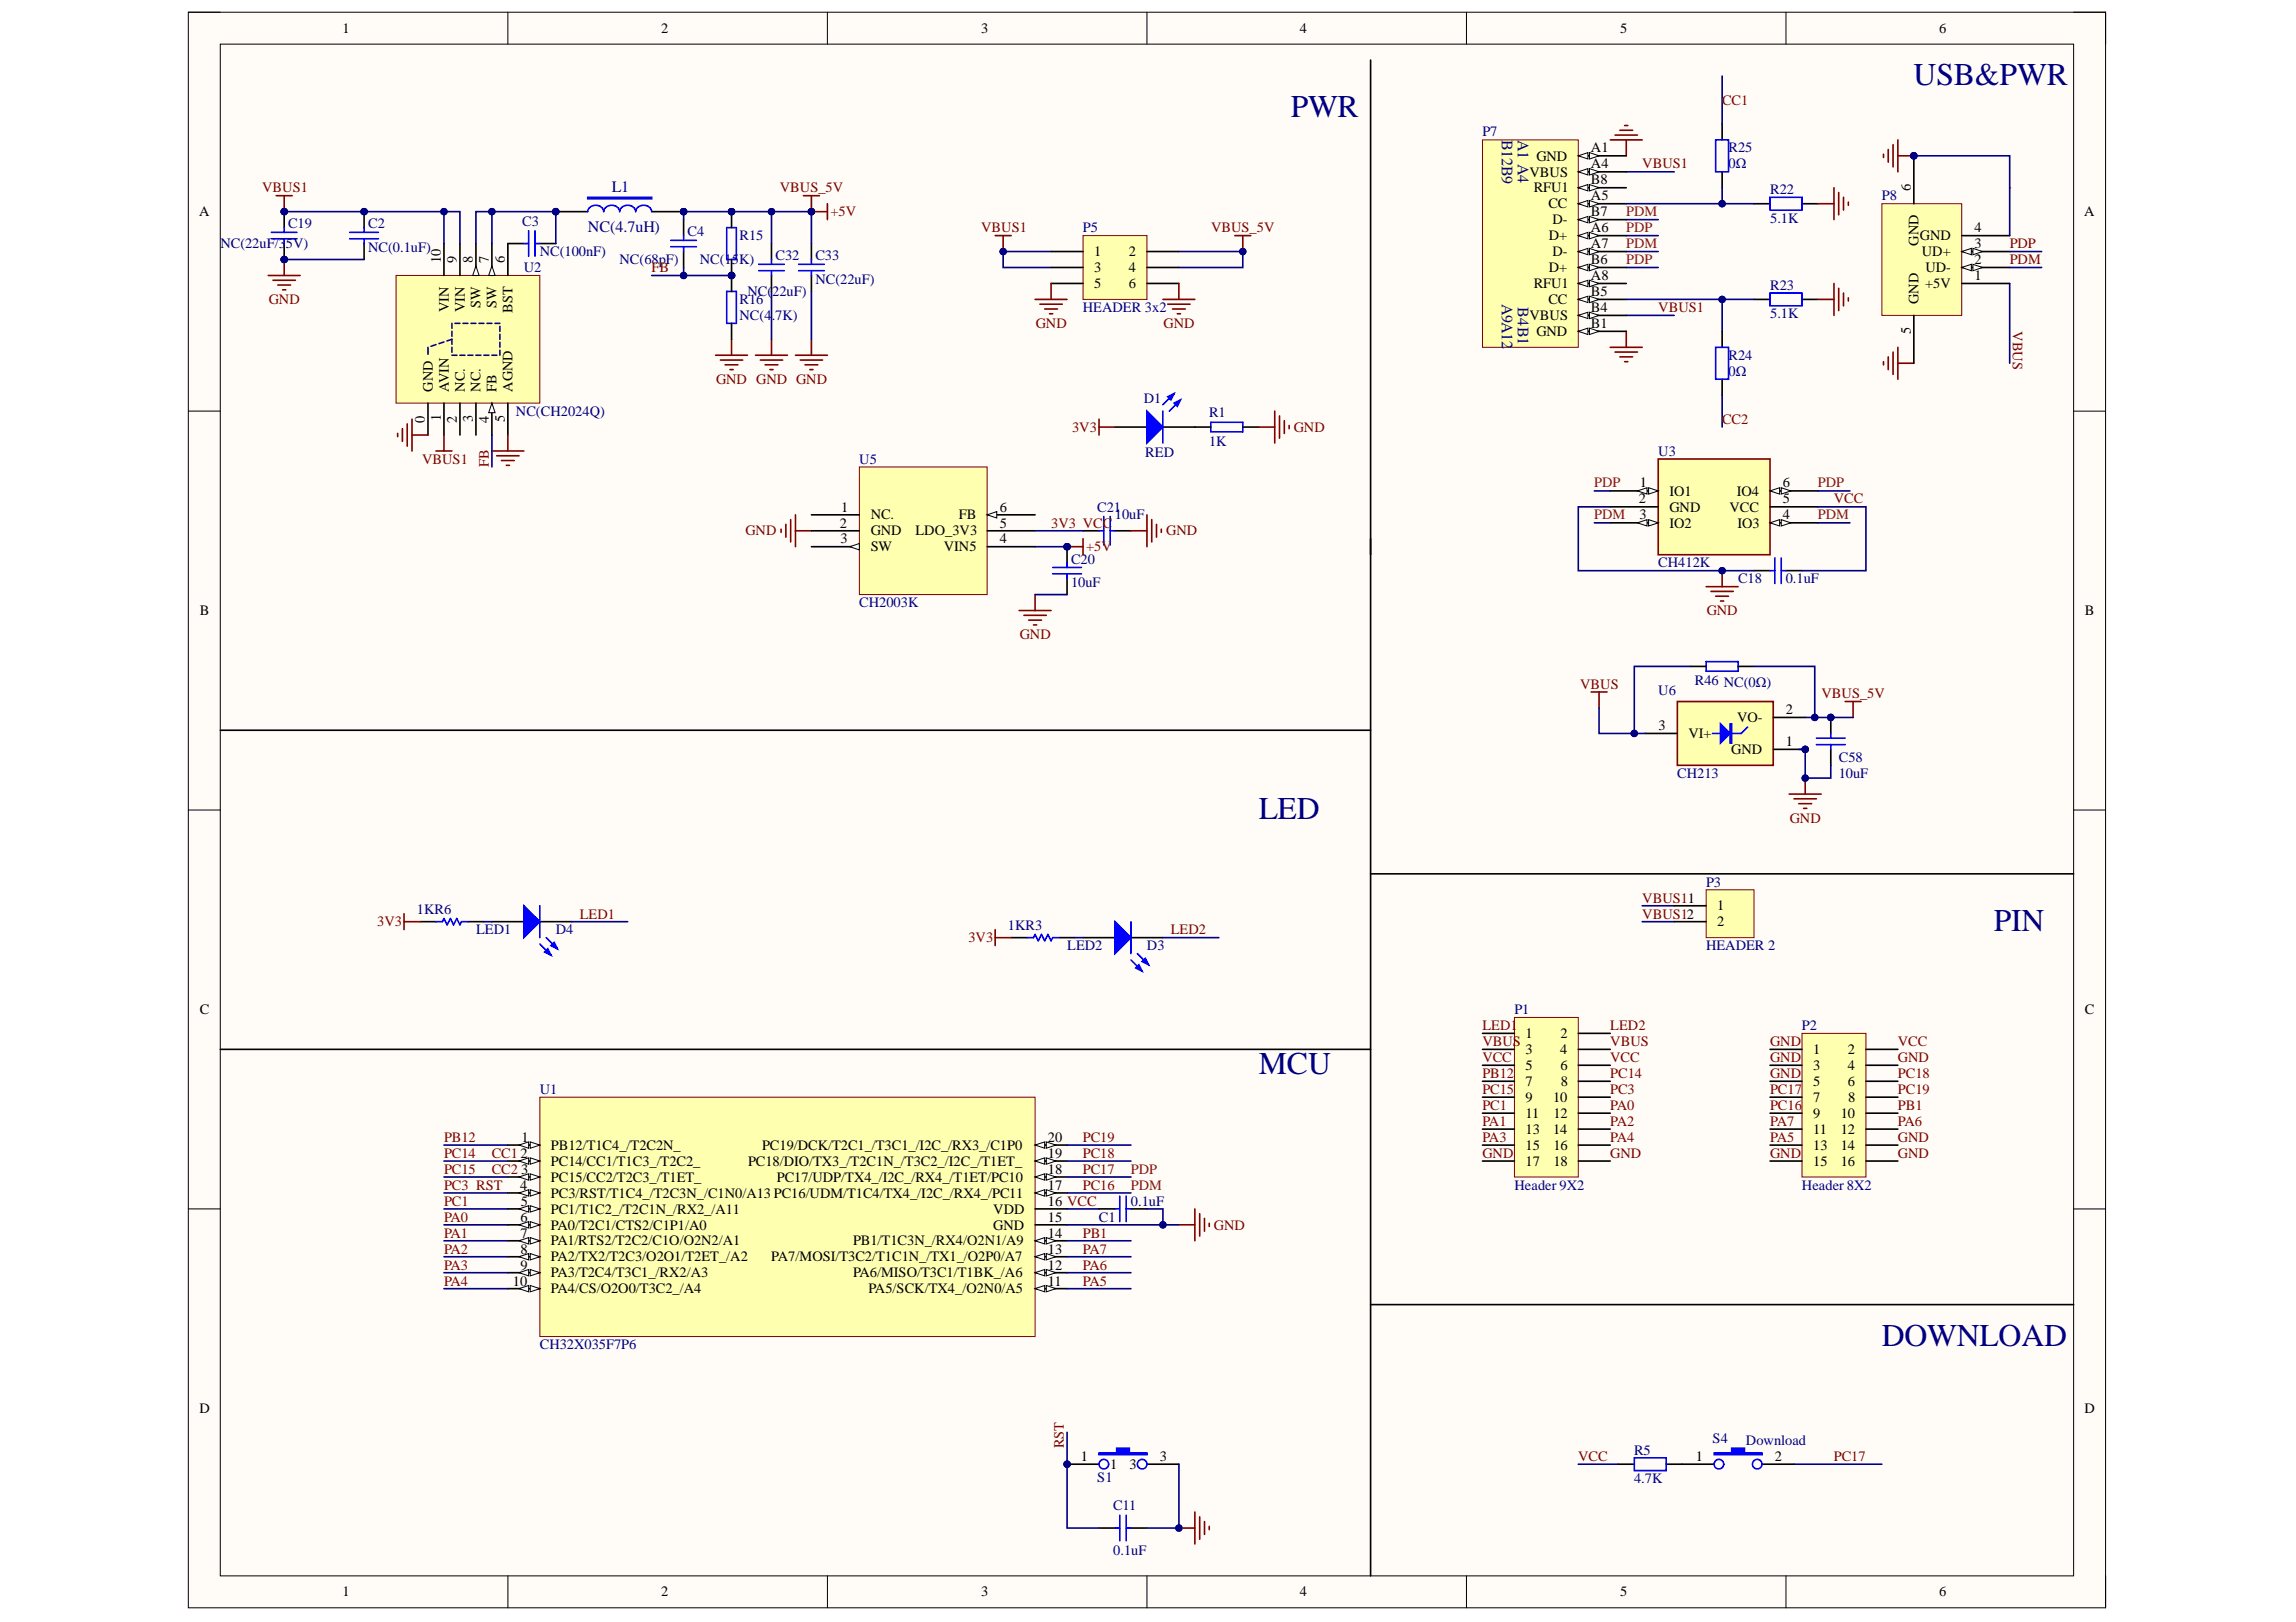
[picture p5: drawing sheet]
<svg xmlns="http://www.w3.org/2000/svg" width="297mm" height="210mm" viewBox="0 0 297 210" stroke-linecap="round" stroke-linejoin="round" font-family="sans-serif">
<defs><g id="words">
<g font-size="4.1" fill="#000080">
<text x="247.6" y="11">USB&amp;PWR</text>
<text x="167" y="15.1">PWR</text>
<text x="162.9" y="106">LED</text>
<text x="257.9" y="120.4">PIN</text>
<text x="162.9" y="139">MCU</text>
<text x="243.5" y="174.1">DOWNLOAD</text>
</g>
<g font-size="2.1" fill="#000080">
<text x="194.3" y="18.1" transform="rotate(90 194.3 18.1)">B12B9</text>
<text x="196.4" y="18.1" transform="rotate(90 196.4 18.1)">A1 A4</text>
<text x="79.1" y="24.8">L1</text>
<text x="76.1" y="30">NC(4.7uH)</text>
<text x="194.3" y="39.4" transform="rotate(90 194.3 39.4)">A9A12</text>
<text x="196.4" y="39.8" transform="rotate(90 196.4 39.8)">B4B1</text>
</g>
<g font-size="1.9">
<text x="44.3" y="4.3">1</text>
<text x="85.5" y="4.3">2</text>
<text x="126.9" y="4.3">3</text>
<text x="168.2" y="4.3">4</text>
<text x="209.6" y="4.3">5</text>
<text x="250.9" y="4.3">6</text>
<text x="197.9" y="22.9">VBUS</text>
<text x="198.8" y="20.8">GND</text>
<text x="205.8" y="23.9">B8</text>
<text x="205.8" y="19.7">A1</text>
<text x="205.8" y="21.8">A4</text>
<text x="25.8" y="28">A</text>
<text x="198.4" y="24.9">RFU1</text>
<text x="200.3" y="27">CC</text>
<text x="200.8" y="29">D-</text>
<text x="205.8" y="28">B7</text>
<text x="205.8" y="25.9">A5</text>
<text x="247.2" y="24.7" transform="rotate(-90 247.2 24.7)">6</text>
<text x="269.7" y="28">A</text>
<text x="57" y="34" transform="rotate(-90 57 34)">10</text>
<text x="59.1" y="34" transform="rotate(-90 59.1 34)">9</text>
<text x="61.2" y="34" transform="rotate(-90 61.2 34)">8</text>
<text x="63.2" y="34" transform="rotate(-90 63.2 34)">7</text>
<text x="65.3" y="34" transform="rotate(-90 65.3 34)">6</text>
<text x="141.6" y="33.2">1</text>
<text x="141.6" y="35.2">3</text>
<text x="146.1" y="33.2">2</text>
<text x="146.1" y="35.2">4</text>
<text x="200.4" y="35.2">D+</text>
<text x="200.4" y="31.1">D+</text>
<text x="200.8" y="33.2">D-</text>
<text x="205.8" y="34.2">B6</text>
<text x="205.8" y="30.1">A6</text>
<text x="205.8" y="32.1">A7</text>
<text x="248.2" y="31.8" transform="rotate(-90 248.2 31.8)">GND</text>
<text x="248.4" y="31.1">GND</text>
<text x="248.6" y="33.2">UD+</text>
<text x="249.1" y="35.2">UD-</text>
<text x="255.4" y="30.1">4</text>
<text x="255.4" y="32.1">3</text>
<text x="255.4" y="34.2">2</text>
<text x="58.1" y="40.4" transform="rotate(-90 58.1 40.4)">VIN</text>
<text x="60.1" y="40.4" transform="rotate(-90 60.1 40.4)">VIN</text>
<text x="62.2" y="39.9" transform="rotate(-90 62.2 39.9)">SW</text>
<text x="64.3" y="39.9" transform="rotate(-90 64.3 39.9)">SW</text>
<text x="66.3" y="40.5" transform="rotate(-90 66.3 40.5)">BST</text>
<text x="141.6" y="37.3">5</text>
<text x="146.1" y="37.3">6</text>
<text x="197.9" y="41.4">VBUS</text>
<text x="198.4" y="37.3">RFU1</text>
<text x="200.3" y="39.3">CC</text>
<text x="205.8" y="40.4">B4</text>
<text x="205.8" y="38.3">B5</text>
<text x="205.8" y="36.3">A8</text>
<text x="248.2" y="39.4" transform="rotate(-90 248.2 39.4)">GND</text>
<text x="249.1" y="37.3">+5V</text>
<text x="255.4" y="36.3">1</text>
<text x="198.8" y="43.5">GND</text>
<text x="205.8" y="42.5">B1</text>
<text x="247.2" y="43.3" transform="rotate(-90 247.2 43.3)">5</text>
<text x="56" y="50.7" transform="rotate(-90 56 50.7)">GND</text>
<text x="58.1" y="50.7" transform="rotate(-90 58.1 50.7)">AVIN</text>
<text x="60.1" y="50.7" transform="rotate(-90 60.1 50.7)">NC.</text>
<text x="62.2" y="50.7" transform="rotate(-90 62.2 50.7)">NC.</text>
<text x="64.3" y="50.7" transform="rotate(-90 64.3 50.7)">FB</text>
<text x="66.3" y="50.7" transform="rotate(-90 66.3 50.7)">AGND</text>
<text x="54.9" y="54.7" transform="rotate(-90 54.9 54.7)">0</text>
<text x="57" y="54.5" transform="rotate(-90 57 54.5)">1</text>
<text x="59.1" y="54.7" transform="rotate(-90 59.1 54.7)">2</text>
<text x="61.2" y="54.6" transform="rotate(-90 61.2 54.6)">3</text>
<text x="63.2" y="54.7" transform="rotate(-90 63.2 54.7)">4</text>
<text x="65.3" y="54.6" transform="rotate(-90 65.3 54.6)">5</text>
<text x="212" y="65.2">2</text>
<text x="212.2" y="63.1">1</text>
<text x="216" y="64.1">IO1</text>
<text x="224.7" y="64.1">IO4</text>
<text x="230.7" y="63.1">6</text>
<text x="230.7" y="65.2">5</text>
<text x="108.7" y="68.3">2</text>
<text x="108.8" y="70.3">3</text>
<text x="108.8" y="66.2">1</text>
<text x="112.6" y="71.4">SW</text>
<text x="112.6" y="67.2">NC.</text>
<text x="112.6" y="69.3">GND</text>
<text x="118.4" y="69.3">LDO_3V3</text>
<text x="122.1" y="71.4">VIN5</text>
<text x="124.1" y="67.2">FB</text>
<text x="129.3" y="68.3">5</text>
<text x="129.3" y="70.3">4</text>
<text x="129.3" y="66.2">6</text>
<text x="212.1" y="67.2">3</text>
<text x="216" y="66.2">GND</text>
<text x="216" y="68.3">IO2</text>
<text x="223.8" y="66.2">VCC</text>
<text x="224.8" y="68.3">IO3</text>
<text x="230.7" y="67.2">4</text>
<text x="25.8" y="79.6">B</text>
<text x="269.7" y="79.6">B</text>
<text x="214.6" y="94.5">3</text>
<text x="218.4" y="95.5">VI+</text>
<text x="224.7" y="93.5">VO-</text>
<text x="231" y="92.4">2</text>
<text x="224" y="97.6">GND</text>
<text x="231" y="96.6">1</text>
<text x="222.2" y="117.8">1</text>
<text x="222.2" y="119.9">2</text>
<text x="25.8" y="131.2">C</text>
<text x="269.7" y="131.2">C</text>
<text x="197.4" y="134.3">1</text>
<text x="197.4" y="136.4">3</text>
<text x="201.8" y="136.4">4</text>
<text x="201.9" y="134.3">2</text>
<text x="234.6" y="136.4">1</text>
<text x="239.1" y="136.4">2</text>
<text x="197.4" y="138.5">5</text>
<text x="197.4" y="140.5">7</text>
<text x="197.4" y="142.6">9</text>
<text x="200.9" y="142.6">10</text>
<text x="201.9" y="138.5">6</text>
<text x="201.9" y="140.5">8</text>
<text x="234.6" y="138.5">3</text>
<text x="234.6" y="140.5">5</text>
<text x="234.6" y="142.6">7</text>
<text x="239.1" y="138.5">4</text>
<text x="239.1" y="140.5">6</text>
<text x="239.1" y="142.6">8</text>
<text x="67.3" y="149.8">2</text>
<text x="67.5" y="147.8">1</text>
<text x="71.3" y="148.8">PB12/T1C4_/T2C2N_</text>
<text x="98.6" y="148.8">PC19/DCK/T2C1_/T3C1_/I2C_/RX3_/C1P0</text>
<text x="135.6" y="147.8">20</text>
<text x="135.6" y="149.8">19</text>
<text x="197.4" y="144.7">11</text>
<text x="197.4" y="146.7">13</text>
<text x="197.4" y="148.8">15</text>
<text x="200.9" y="146.7">14</text>
<text x="201" y="144.7">12</text>
<text x="201" y="148.8">16</text>
<text x="234.6" y="144.7">9</text>
<text x="234.6" y="146.7">11</text>
<text x="234.6" y="148.8">13</text>
<text x="238.1" y="144.7">10</text>
<text x="238.1" y="146.7">12</text>
<text x="238.1" y="148.8">14</text>
<text x="67.3" y="153.9">4</text>
<text x="67.4" y="151.9">3</text>
<text x="71.3" y="155">PC3/RST/T1C4_/T2C3N_/C1N0/A13 PC16/UDM/T1C4/TX4_/I2C_/RX4_/PC11</text>
<text x="71.3" y="150.9">PC14/CC1/T1C3_/T2C2_</text>
<text x="71.3" y="152.9">PC15/CC2/T2C3_/T1ET_</text>
<text x="96.8" y="150.9">PC18/DIO/TX3_/T2C1N_/T3C2_/I2C_/T1ET_</text>
<text x="100.5" y="152.9">PC17/UDP/TX4_/I2C_/RX4_/T1ET/PC10</text>
<text x="135.6" y="153.9">17</text>
<text x="135.6" y="151.9">18</text>
<text x="197.4" y="150.9">17</text>
<text x="201" y="150.9">18</text>
<text x="234.6" y="150.9">15</text>
<text x="238.1" y="150.9">16</text>
<text x="67.3" y="158.1">6</text>
<text x="67.3" y="160.1">7</text>
<text x="67.4" y="156">5</text>
<text x="71.3" y="159.1">PA0/T2C1/CTS2/C1P1/A0</text>
<text x="71.3" y="161.2">PA1/RTS2/T2C2/C1O/O2N2/A1</text>
<text x="71.3" y="157.1">PC1/T1C2_/T2C1N_/RX2_/A11</text>
<text x="110.4" y="161.2">PB1/T1C3N_/RX4/O2N1/A9</text>
<text x="128.5" y="159.1">GND</text>
<text x="128.5" y="157.1">VDD</text>
<text x="135.6" y="158.1">15</text>
<text x="135.6" y="156">16 VCC</text>
<text x="135.6" y="160.1">14</text>
<text x="66.4" y="166.4">10</text>
<text x="67.3" y="162.2">8</text>
<text x="67.3" y="164.3">9</text>
<text x="71.3" y="163.2">PA2/TX2/T2C3/O2O1/T2ET_/A2</text>
<text x="71.3" y="165.3">PA3/T2C4/T3C1_/RX2/A3</text>
<text x="71.3" y="167.4">PA4/CS/O2O0/T3C2_/A4</text>
<text x="99.8" y="163.2">PA7/MOSI/T3C2/T1C1N_/TX1_/O2P0/A7</text>
<text x="110.4" y="165.3">PA6/MISO/T3C1/T1BK_/A6</text>
<text x="112.3" y="167.4">PA5/SCK/TX4_/O2N0/A5</text>
<text x="135.6" y="166.4">11</text>
<text x="135.6" y="164.3">12</text>
<text x="135.6" y="162.2">13</text>
<text x="25.8" y="182.9">D</text>
<text x="269.7" y="182.9">D</text>
<text x="139.8" y="189.1">1</text>
<text x="143.6" y="190.1">1</text>
<text x="146.1" y="190.1">3</text>
<text x="150" y="189.1">3</text>
<text x="219.4" y="189.1">1</text>
<text x="229.6" y="189.1">2</text>
<text x="44.3" y="206.6">1</text>
<text x="85.5" y="206.6">2</text>
<text x="126.9" y="206.6">3</text>
<text x="168.2" y="206.6">4</text>
<text x="209.6" y="206.6">5</text>
<text x="250.9" y="206.6">6</text>
</g>
<g font-size="1.9" fill="#000080">
<text x="191.8" y="17.7">P7</text>
<text x="223.6" y="19.7">R25</text>
<text x="223.6" y="21.8">0Ω</text>
<text x="37.3" y="29.5">C19</text>
<text x="47.6" y="29.5">C2</text>
<text x="67.6" y="29.2">C3</text>
<text x="229" y="25.1">R22</text>
<text x="229" y="28.8">5.1K</text>
<text x="243.5" y="25.9">P8</text>
<text x="28.5" y="32.1">NC(22uF/35V)</text>
<text x="47.6" y="32.7">NC(0.1uF)</text>
<text x="67.8" y="35.2">U2</text>
<text x="69.8" y="33.2">NC(100nF)</text>
<text x="80.2" y="34.2">NC(68pF)</text>
<text x="89" y="30.6">C4</text>
<text x="90.5" y="34.2">NC(15K)</text>
<text x="95.7" y="31.1">R15</text>
<text x="100.3" y="33.7">C32</text>
<text x="105.5" y="33.7">C33</text>
<text x="140.1" y="30.1">P5</text>
<text x="95.7" y="39.3">R16</text>
<text x="95.7" y="41.4">NC(4.7K)</text>
<text x="96.7" y="38.3">NC(22uF)</text>
<text x="105.5" y="36.8">NC(22uF)</text>
<text x="140.1" y="40.4">HEADER 3x2</text>
<text x="229" y="37.5">R23</text>
<text x="229" y="41.2">5.1K</text>
<text x="223.6" y="46.6">R24</text>
<text x="66.7" y="53.8">NC(CH2024Q)</text>
<text x="148" y="52.1">D1</text>
<text x="156.4" y="54">R1</text>
<text x="223.6" y="48.6">0Ω</text>
<text x="148.2" y="59.2">RED</text>
<text x="156.4" y="57.7">1K</text>
<text x="214.5" y="59">U3</text>
<text x="111.2" y="60">U5</text>
<text x="142" y="66.2">C21</text>
<text x="144.2" y="67.2">10uF</text>
<text x="138.6" y="72.9">C20</text>
<text x="138.6" y="76">10uF</text>
<text x="214.5" y="73.4">CH412K</text>
<text x="224.9" y="75.5">C18</text>
<text x="231" y="75.5">0.1uF</text>
<text x="111.2" y="78.6">CH2003K</text>
<text x="214.5" y="90">U6</text>
<text x="219.3" y="88.7">R46 NC(0Ω)</text>
<text x="217" y="100.7">CH213</text>
<text x="237.9" y="98.6">C58</text>
<text x="237.9" y="100.7">10uF</text>
<text x="53.9" y="118.2">1KR6</text>
<text x="220.7" y="114.7">P3</text>
<text x="61.6" y="120.9">LED1</text>
<text x="71.9" y="120.9">D4</text>
<text x="130.4" y="120.3">1KR3</text>
<text x="138.1" y="123">LED2</text>
<text x="148.4" y="123">D3</text>
<text x="220.7" y="123">HEADER 2</text>
<text x="195.9" y="131.2">P1</text>
<text x="233.1" y="133.3">P2</text>
<text x="69.8" y="141.6">U1</text>
<text x="195.9" y="153.9">Header 9X2</text>
<text x="233.1" y="153.9">Header 8X2</text>
<text x="142.2" y="158.1">C1</text>
<text x="146.3" y="156">0.1uF</text>
<text x="69.8" y="174.6">CH32X035F7P6</text>
<text x="142" y="191.8">S1</text>
<text x="211.4" y="188.2">R5</text>
<text x="211.4" y="192">4.7K</text>
<text x="221.6" y="186.8">S4</text>
<text x="225.9" y="187">Download</text>
<text x="144" y="195.5">C11</text>
<text x="144" y="201.2">0.1uF</text>
</g>
<g font-size="1.9" fill="#800000">
<text x="222.8" y="13.6">CC1</text>
<text x="212.5" y="21.8">VBUS1</text>
<text x="33.9" y="24.9">VBUS1</text>
<text x="100.9" y="24.9">VBUS_5V</text>
<text x="107.4" y="28">+5V</text>
<text x="84.3" y="35.2">FB</text>
<text x="126.9" y="30.1">VBUS1</text>
<text x="156.7" y="30.1">VBUS_5V</text>
<text x="260" y="32.1">PDP</text>
<text x="260" y="34.2">PDM</text>
<text x="34.8" y="39.3">GND</text>
<text x="214.5" y="40.4">VBUS1</text>
<text x="134" y="42.5">GND</text>
<text x="150.5" y="42.5">GND</text>
<text x="260.4" y="42.9" transform="rotate(90 260.4 42.9)">VBUS</text>
<text x="92.6" y="49.7">GND GND GND</text>
<text x="138.7" y="55.9">3V3</text>
<text x="167.4" y="55.9">GND</text>
<text x="222.8" y="54.8">CC2</text>
<text x="54.6" y="60">VBUS1</text>
<text x="63.2" y="60.4" transform="rotate(-90 63.2 60.4)">FB</text>
<text x="237.3" y="65.2">VCC</text>
<text x="96.4" y="69.3">GND</text>
<text x="136" y="68.3">3V3 VCC</text>
<text x="140.5" y="71.4">+5V</text>
<text x="150.9" y="69.3">GND</text>
<text x="131.9" y="82.7">GND</text>
<text x="220.8" y="79.6">GND</text>
<text x="204.4" y="89.1">VBUS</text>
<text x="235.6" y="90.3">VBUS_5V</text>
<text x="231.5" y="106.5">GND</text>
<text x="48.8" y="119.9">3V3</text>
<text x="75" y="118.9">LED1</text>
<text x="212.5" y="116.8">VBUS11</text>
<text x="212.5" y="118.9">VBUS12</text>
<text x="125.3" y="121.9">3V3</text>
<text x="151.5" y="120.9">LED2</text>
<text x="191.8" y="133.3">LED1</text>
<text x="191.8" y="137.5">VCC</text>
<text x="191.8" y="135.4">VBUS</text>
<text x="208.3" y="133.3">LED2</text>
<text x="208.3" y="137.5">VCC</text>
<text x="208.3" y="135.4">VBUS</text>
<text x="229" y="135.4">GND</text>
<text x="229" y="137.5">GND</text>
<text x="245.5" y="137.5">GND</text>
<text x="245.5" y="135.4">VCC</text>
<text x="191.8" y="139.5">PB12</text>
<text x="191.8" y="141.6">PC15</text>
<text x="191.8" y="143.6">PC1</text>
<text x="208.3" y="139.5">PC14</text>
<text x="208.3" y="141.6">PC3</text>
<text x="208.3" y="143.6">PA0</text>
<text x="229" y="139.5">GND</text>
<text x="229" y="141.6">PC17</text>
<text x="229" y="143.6">PC16</text>
<text x="245.5" y="141.6">PC19</text>
<text x="245.5" y="139.5">PC18</text>
<text x="245.5" y="143.6">PB1</text>
<text x="57.4" y="147.8">PB12</text>
<text x="57.4" y="149.8">PC14</text>
<text x="63.6" y="149.8">CC1</text>
<text x="140.1" y="147.8">PC19</text>
<text x="140.1" y="149.8">PC18</text>
<text x="191.8" y="145.7">PA1</text>
<text x="191.8" y="147.8">PA3</text>
<text x="191.8" y="149.8">GND</text>
<text x="208.3" y="145.7">PA2</text>
<text x="208.3" y="147.8">PA4</text>
<text x="208.3" y="149.8">GND</text>
<text x="229" y="145.7">PA7</text>
<text x="229" y="147.8">PA5</text>
<text x="229" y="149.8">GND</text>
<text x="245.5" y="147.8">GND</text>
<text x="245.5" y="149.8">GND</text>
<text x="245.5" y="145.7">PA6</text>
<text x="57.4" y="151.9">PC15</text>
<text x="57.4" y="153.9">PC3 RST</text>
<text x="63.6" y="151.9">CC2</text>
<text x="140.1" y="151.9">PC17</text>
<text x="140.1" y="153.9">PC16</text>
<text x="57.4" y="156">PC1</text>
<text x="57.4" y="158.1">PA0</text>
<text x="57.4" y="160.1">PA1</text>
<text x="140.1" y="160.1">PB1</text>
<text x="157.1" y="159.1">GND</text>
<text x="57.4" y="162.2">PA2</text>
<text x="57.4" y="164.3">PA3</text>
<text x="57.4" y="166.4">PA4</text>
<text x="140.1" y="162.2">PA7</text>
<text x="140.1" y="164.3">PA6</text>
<text x="140.1" y="166.4">PA5</text>
<text x="137.6" y="187.4" transform="rotate(-90 137.6 187.4)">RST</text>
<text x="204.2" y="189.1">VCC</text>
<text x="237.3" y="189.1">PC17</text>
</g>
<g font-size="1.9" fill="#781915">
<text x="210.4" y="28">PDM</text>
<text x="210.4" y="30.1">PDP</text>
<text x="210.4" y="32.1">PDM</text>
<text x="210.4" y="34.2">PDP</text>
<text x="206.2" y="63.1">PDP</text>
<text x="235.2" y="63.1">PDP</text>
<text x="206.2" y="67.2">PDM</text>
<text x="235.2" y="67.2">PDM</text>
<text x="146.3" y="151.9">PDP</text>
<text x="146.3" y="153.9">PDM</text>
</g>
</g></defs>
<path d="M24.4 1.6h248v206.5h-248z" fill-rule="evenodd" fill="#fffcf8"/>
<path d="M24.4 1.6h248v206.5h-248z" fill="none" stroke="#000" stroke-width=".13"/>
<path d="M28.5 5.7h239.8v198.2h-239.8z" fill-rule="evenodd" fill="#fffcf8"/>
<g fill="none" stroke="#000" stroke-width=".13">
<path d="M24.4 1.6h4.1M28.5 5.7h239.8v198.2h-239.8zM65.7 1.6v4.1M107 1.6v4.1M148.4 1.6v4.1M189.7 1.6v4.1M231.1 1.6v4.1M268.3 1.6h4.1v4.1M24.4 53.2h4.1M268.3 53.2h4.1M24.4 104.8h4.1M268.3 104.8h4.1"/>
<path d="M24.4 156.4h4.1M268.3 156.4h4.1M65.7 203.9v4.2M107 203.9v4.2M148.4 203.9v4.2M189.7 203.9v4.2M231.1 203.9v4.2M272.4 203.9v4.2"/>
</g>
<path d="M243.7 20v.4M244.3 19.3v1.7M244.9 18.7v2.9M245.5 18.1v4.1M245.5 20.2h2.1" fill="none" stroke="#800000" stroke-width=".21"/>
<circle cx="247.6" cy="20.2" r=".41" fill="#000080"/>
<circle cx="247.6" cy="20.2" r=".41" fill="none" stroke="#000080" stroke-width=".13"/>
<path d="M243.7 46.8v.4M244.3 46.2v1.6M244.9 45.6v2.9M245.5 44.9v4.2M245.5 47h2.1" fill="none" stroke="#800000" stroke-width=".21"/>
<path d="M260 24.3h.1" fill="none" stroke="#f00" stroke-width=".13"/>
<circle cx="247.6" cy="20.2" r=".41" fill="#000080"/>
<circle cx="247.6" cy="20.2" r=".41" fill="none" stroke="#000080" stroke-width=".13"/>
<path d="M243.5 26.4h10.3v14.4h-10.3z" fill-rule="evenodd" fill="#ffffb0"/>
<path d="M243.5 26.4h10.3v14.4h-10.3z" fill="none" stroke="#800000" stroke-width=".13"/>
<path d="M247.6 20.2v6.2M253.8 36.7h6.2M253.8 30.5h6.2" fill="none" stroke="#000" stroke-width=".21"/>
<circle cx="247.6" cy="20.2" r=".41" fill="#000080"/>
<circle cx="247.6" cy="20.2" r=".41" fill="none" stroke="#000080" stroke-width=".13"/>
<path d="M253.8 32.6h6.2" fill="none" stroke="#000" stroke-width=".21"/>
<path d="M253.8 32.6l1.2-.5v.9z" fill="#f8fcff"/>
<path d="M253.8 32.6l1.2-.5v.9z" fill="none" stroke="#000" stroke-width=".13"/>
<path d="M255.2 32.1l1.3 .5-1.3 .4z" fill="#f8fcff"/>
<path d="M255.2 32.1l1.3 .5-1.3 .4z" fill="none" stroke="#000" stroke-width=".13"/>
<path d="M253.8 34.6h6.2" fill="none" stroke="#000" stroke-width=".21"/>
<path d="M253.8 34.6l1.2-.4v.8z" fill="#f8fcff"/>
<path d="M253.8 34.6l1.2-.4v.8z" fill="none" stroke="#000" stroke-width=".13"/>
<path d="M255.2 34.2l1.3 .4-1.3 .4z" fill="#f8fcff"/>
<path d="M255.2 34.2l1.3 .4-1.3 .4z" fill="none" stroke="#000" stroke-width=".13"/>
<path d="M247.6 40.8v6.2" fill="none" stroke="#000" stroke-width=".21"/>
<path d="M247.6 20.2h12.4v10.3M260 32.6h4.1M260 34.6h4.1" fill="none" stroke="#000080" stroke-width=".21"/>
<circle cx="247.6" cy="20.2" r=".41" fill="#000080"/>
<circle cx="247.6" cy="20.2" r=".41" fill="none" stroke="#000080" stroke-width=".13"/>
<path d="M210.4 22.2h6.2M210.4 28.4h4.1M210.4 30.5h4.1M210.4 32.6h4.1M210.4 34.6h4.1M260 36.7v10.3M210.4 40.8h6.2" fill="none" stroke="#000080" stroke-width=".21"/>
<path d="M208.3 18.1h4.2M208.9 17.5h2.9M209.6 16.9h1.6M210.2 16.2h.4M210.4 18.1v2.1M208.3 44.9h4.2M208.9 45.6h2.9M209.6 46.2h1.6M210.2 46.8h.4M210.4 42.9v2" fill="none" stroke="#800000" stroke-width=".21"/>
<path d="M191.8 18.1h12.4v26.8h-12.4z" fill-rule="evenodd" fill="#ffffb0"/>
<path d="M191.8 18.1h12.4v26.8h-12.4z" fill="none" stroke="#800000" stroke-width=".13"/>
<path d="M204.2 42.9h6.2" fill="none" stroke="#000" stroke-width=".21"/>
<path d="M204.2 42.9l1.2-.4v.8z" fill="#f8fcff"/>
<path d="M204.2 42.9l1.2-.4v.8z" fill="none" stroke="#000" stroke-width=".13"/>
<path d="M205.6 42.5l1.3 .4-1.3 .4z" fill="#f8fcff"/>
<path d="M205.6 42.5l1.3 .4-1.3 .4z" fill="none" stroke="#000" stroke-width=".13"/>
<path d="M204.2 40.8h6.2" fill="none" stroke="#000" stroke-width=".21"/>
<path d="M204.2 40.8l1.2-.4v.8z" fill="#f8fcff"/>
<path d="M204.2 40.8l1.2-.4v.8z" fill="none" stroke="#000" stroke-width=".13"/>
<path d="M205.6 40.4l1.3 .4-1.3 .4z" fill="#f8fcff"/>
<path d="M205.6 40.4l1.3 .4-1.3 .4z" fill="none" stroke="#000" stroke-width=".13"/>
<path d="M204.2 38.7h6.2" fill="none" stroke="#000" stroke-width=".21"/>
<path d="M204.2 38.7l1.2-.4v.9z" fill="#f8fcff"/>
<path d="M204.2 38.7l1.2-.4v.9z" fill="none" stroke="#000" stroke-width=".13"/>
<path d="M205.6 38.3l1.3 .4-1.3 .5z" fill="#f8fcff"/>
<path d="M205.6 38.3l1.3 .4-1.3 .5z" fill="none" stroke="#000" stroke-width=".13"/>
<path d="M204.2 34.6h6.2" fill="none" stroke="#000" stroke-width=".21"/>
<path d="M204.2 34.6l1.2-.4v.8z" fill="#f8fcff"/>
<path d="M204.2 34.6l1.2-.4v.8z" fill="none" stroke="#000" stroke-width=".13"/>
<path d="M205.6 34.2l1.3 .4-1.3 .4z" fill="#f8fcff"/>
<path d="M205.6 34.2l1.3 .4-1.3 .4z" fill="none" stroke="#000" stroke-width=".13"/>
<path d="M204.2 28.4h6.2" fill="none" stroke="#000" stroke-width=".21"/>
<path d="M204.2 28.4l1.2-.4v.8z" fill="#f8fcff"/>
<path d="M204.2 28.4l1.2-.4v.8z" fill="none" stroke="#000" stroke-width=".13"/>
<path d="M205.6 28l1.3 .4-1.3 .4z" fill="#f8fcff"/>
<path d="M205.6 28l1.3 .4-1.3 .4z" fill="none" stroke="#000" stroke-width=".13"/>
<path d="M204.2 24.3h6.2" fill="none" stroke="#000" stroke-width=".21"/>
<path d="M204.2 24.3l1.2-.4v.8z" fill="#f8fcff"/>
<path d="M204.2 24.3l1.2-.4v.8z" fill="none" stroke="#000" stroke-width=".13"/>
<path d="M205.6 23.9l1.3 .4-1.3 .4z" fill="#f8fcff"/>
<path d="M205.6 23.9l1.3 .4-1.3 .4z" fill="none" stroke="#000" stroke-width=".13"/>
<path d="M204.2 20.2h6.2" fill="none" stroke="#000" stroke-width=".21"/>
<path d="M204.2 20.2l1.2-.4v.8z" fill="#f8fcff"/>
<path d="M204.2 20.2l1.2-.4v.8z" fill="none" stroke="#000" stroke-width=".13"/>
<path d="M205.6 19.8l1.3 .4-1.3 .4z" fill="#f8fcff"/>
<path d="M205.6 19.8l1.3 .4-1.3 .4z" fill="none" stroke="#000" stroke-width=".13"/>
<path d="M204.2 22.2h6.2" fill="none" stroke="#000" stroke-width=".21"/>
<path d="M204.2 22.2l1.2-.4v.8z" fill="#f8fcff"/>
<path d="M204.2 22.2l1.2-.4v.8z" fill="none" stroke="#000" stroke-width=".13"/>
<path d="M205.6 21.8l1.3 .4-1.3 .4z" fill="#f8fcff"/>
<path d="M205.6 21.8l1.3 .4-1.3 .4z" fill="none" stroke="#000" stroke-width=".13"/>
<path d="M204.2 26.4h6.2" fill="none" stroke="#000" stroke-width=".21"/>
<path d="M204.2 26.4l1.2-.5v.9z" fill="#f8fcff"/>
<path d="M204.2 26.4l1.2-.5v.9z" fill="none" stroke="#000" stroke-width=".13"/>
<path d="M205.6 25.9l1.3 .5-1.3 .4z" fill="#f8fcff"/>
<path d="M205.6 25.9l1.3 .5-1.3 .4z" fill="none" stroke="#000" stroke-width=".13"/>
<path d="M204.2 30.5h6.2" fill="none" stroke="#000" stroke-width=".21"/>
<path d="M204.2 30.5l1.2-.4v.8z" fill="#f8fcff"/>
<path d="M204.2 30.5l1.2-.4v.8z" fill="none" stroke="#000" stroke-width=".13"/>
<path d="M205.6 30.1l1.3 .4-1.3 .4z" fill="#f8fcff"/>
<path d="M205.6 30.1l1.3 .4-1.3 .4z" fill="none" stroke="#000" stroke-width=".13"/>
<path d="M204.2 32.6h6.2" fill="none" stroke="#000" stroke-width=".21"/>
<path d="M204.2 32.6l1.2-.5v.9z" fill="#f8fcff"/>
<path d="M204.2 32.6l1.2-.5v.9z" fill="none" stroke="#000" stroke-width=".13"/>
<path d="M205.6 32.1l1.3 .5-1.3 .4z" fill="#f8fcff"/>
<path d="M205.6 32.1l1.3 .5-1.3 .4z" fill="none" stroke="#000" stroke-width=".13"/>
<path d="M204.2 36.7h6.2" fill="none" stroke="#000" stroke-width=".21"/>
<path d="M204.2 36.7l1.2-.4v.8z" fill="#f8fcff"/>
<path d="M204.2 36.7l1.2-.4v.8z" fill="none" stroke="#000" stroke-width=".13"/>
<path d="M205.6 36.3l1.3 .4-1.3 .4z" fill="#f8fcff"/>
<path d="M205.6 36.3l1.3 .4-1.3 .4z" fill="none" stroke="#000" stroke-width=".13"/>
<path d="M210.4 20.2h.1" fill="none" stroke="#f00" stroke-width=".13"/>
<path d="M226.9 26.4h2.1M226.9 38.7h2.1M233.1 26.4h2.1M233.1 38.7h2.1" fill="none" stroke="#000" stroke-width=".21"/>
<path d="M229 25.5h4.1v1.7h-4.1zM229 37.9h4.1v1.7h-4.1z" fill="none" stroke="#00f" stroke-width=".21"/>
<path d="M235.2 26.4h2.1M235.2 38.7h2.1M237.3 24.3v4.1M237.3 36.7v4.1M237.9 24.9v2.9M237.9 37.3v2.9M238.5 25.5v1.7M238.5 37.9v1.7M239.1 26.2v.4M239.1 38.5v.5" fill="none" stroke="#800000" stroke-width=".21"/>
<path d="M210.4 26.4h16.5" fill="none" stroke="#000080" stroke-width=".21"/>
<circle cx="222.8" cy="26.4" r=".42" fill="#000080"/>
<circle cx="222.8" cy="26.4" r=".42" fill="none" stroke="#000080" stroke-width=".13"/>
<path d="M210.4 38.7h16.5" fill="none" stroke="#000080" stroke-width=".21"/>
<circle cx="222.8" cy="38.7" r=".41" fill="#000080"/>
<circle cx="222.8" cy="38.7" r=".41" fill="none" stroke="#000080" stroke-width=".13"/>
<path d="M222.8 38.7v4.2" fill="none" stroke="#000080" stroke-width=".21"/>
<circle cx="222.8" cy="38.7" r=".41" fill="#000080"/>
<circle cx="222.8" cy="38.7" r=".41" fill="none" stroke="#000080" stroke-width=".13"/>
<path d="M222.8 16v2.1M222.8 22.2v2.1M222.8 42.9v2M222.8 49.1v2" fill="none" stroke="#000" stroke-width=".21"/>
<path d="M222 18.1h1.6v4.1h-1.6zM222 44.9h1.6v4.2h-1.6z" fill="none" stroke="#00f" stroke-width=".21"/>
<path d="M222.8 9.8v6.2M222.8 24.3v2.1M222.8 51.1v4.2" fill="none" stroke="#000080" stroke-width=".21"/>
<circle cx="222.8" cy="26.4" r=".42" fill="#000080"/>
<circle cx="222.8" cy="26.4" r=".42" fill="none" stroke="#000080" stroke-width=".13"/>
<path d="M63.6 119.3h4.2M69.8 119.3h4.2" fill="none" stroke="#000" stroke-width=".21"/>
<path d="M67.8 117.2l2 2.1-2 2z" fill="#00f"/>
<path d="M67.8 117.2l2 2.1-2 2zM69.8 122.2l1.5 1.4M70.7 121.3l1.4 1.5" fill="none" stroke="#00f" stroke-width=".21"/>
<path d="M71.3 122.4l.4-.4 .4 .8z" fill="#00f"/>
<path d="M71.3 122.4l.4-.4 .4 .8z" fill="none" stroke="#00f" stroke-width=".21"/>
<path d="M70.5 123.2l.4-.4 .4 .8z" fill="#00f"/>
<path d="M56.4 119.3h.8l.2-.4 .4 .8 .5-.8 .4 .8 .4-.8 .4 .8 .2-.4h.8M69.8 117.2v4.1M70.5 123.2l.4-.4 .4 .8z" fill="none" stroke="#00f" stroke-width=".21"/>
<path d="M54.3 119.3h2.1M60.5 119.3h2.1M140.1 121.3h4.1M146.3 121.3h4.1" fill="none" stroke="#000" stroke-width=".21"/>
<path d="M144.2 119.3l2.1 2-2.1 2.1z" fill="#00f"/>
<path d="M144.2 119.3l2.1 2-2.1 2.1zM146.3 124.2l1.5 1.5M147.1 123.4l1.5 1.4" fill="none" stroke="#00f" stroke-width=".21"/>
<path d="M147.8 124.4l.4-.4 .4 .8z" fill="#00f"/>
<path d="M147.8 124.4l.4-.4 .4 .8z" fill="none" stroke="#00f" stroke-width=".21"/>
<path d="M147.3 124.8l.5 .9-.9-.4z" fill="#00f"/>
<path d="M146.3 119.3v4.1M132.9 121.3h.8l.2-.4 .4 .9 .4-.9 .5 .9 .4-.9 .4 .9 .2-.5h.8M147.3 124.8l.5 .9-.9-.4z" fill="none" stroke="#00f" stroke-width=".21"/>
<path d="M177.3 7.8v196.1M28.5 94.5h148.8M177.3 113.1h91M130.8 121.3h2.1M137 121.3h2.1M177.3 168.8h91M217.6 189.5h4.2M228 189.5h4.1" fill="none" stroke="#000" stroke-width=".21"/>
<path d="M62.6 119.3h1M74 119.3h7.2M139.1 121.3h1M150.4 121.3h7.3M204.2 189.5h5.2M232.1 189.5h11.4" fill="none" stroke="#000080" stroke-width=".21"/>
<path d="M52.3 118.2v2.1M52.3 119.3h2M128.7 120.3v2.1M128.7 121.3h2.1" fill="none" stroke="#800000" stroke-width=".21"/>
<path d="M221.8 188h2.2v-.6h1.7v.6h2.3v.2h-6.2z" fill-rule="evenodd" fill="#00f"/>
<g fill="none" stroke="#00f" stroke-width=".21">
<path d="M211.4 188.7h4.2v1.6h-4.2zM221.8 188h2.2v-.6h1.7v.6h2.3v.2h-6.2z"/>
<circle cx="222.4" cy="189.5" r=".62"/>
<circle cx="227.3" cy="189.5" r=".62"/>
</g>
<path d="M209.4 189.5h2M215.6 189.5h2" fill="none" stroke="#000" stroke-width=".21"/>
<path d="M214.5 59.4h14.5v12.4h-14.5z" fill-rule="evenodd" fill="#ffffb0"/>
<path d="M214.5 59.4h14.5v12.4h-14.5z" fill="none" stroke="#800000" stroke-width=".21"/>
<path d="M229 63.5h6.2" fill="none" stroke="#000" stroke-width=".21"/>
<path d="M229 63.5l1.2-.4v.8z" fill="#f8fcff"/>
<path d="M229 63.5l1.2-.4v.8z" fill="none" stroke="#000" stroke-width=".13"/>
<path d="M230.4 63.1l1.3 .4-1.3 .4z" fill="#f8fcff"/>
<path d="M230.4 63.1l1.3 .4-1.3 .4z" fill="none" stroke="#000" stroke-width=".13"/>
<path d="M208.3 65.6h6.2M208.3 63.5h6.2M229 65.6h6.2" fill="none" stroke="#000" stroke-width=".21"/>
<path d="M213.3 63.1l1.2 .4-1.2 .4z" fill="#f8fcff"/>
<path d="M213.3 63.1l1.2 .4-1.2 .4z" fill="none" stroke="#000" stroke-width=".13"/>
<path d="M211.8 63.5l1.3-.4v.8z" fill="#f8fcff"/>
<path d="M211.8 63.5l1.3-.4v.8z" fill="none" stroke="#000" stroke-width=".13"/>
<path d="M208.3 67.7h6.2" fill="none" stroke="#000" stroke-width=".21"/>
<path d="M213.3 67.2l1.2 .5-1.2 .4z" fill="#f8fcff"/>
<path d="M213.3 67.2l1.2 .5-1.2 .4z" fill="none" stroke="#000" stroke-width=".13"/>
<path d="M211.8 67.7l1.3-.5v.9z" fill="#f8fcff"/>
<path d="M211.8 67.7l1.3-.5v.9z" fill="none" stroke="#000" stroke-width=".13"/>
<path d="M229 67.7h6.2" fill="none" stroke="#000" stroke-width=".21"/>
<path d="M229 67.7l1.2-.5v.9z" fill="#f8fcff"/>
<path d="M229 67.7l1.2-.5v.9z" fill="none" stroke="#000" stroke-width=".13"/>
<path d="M230.4 67.2l1.3 .5-1.3 .4z" fill="#f8fcff"/>
<path d="M230.4 67.2l1.3 .5-1.3 .4z" fill="none" stroke="#000" stroke-width=".13"/>
<path d="M220.7 75.9h4.2M221.3 76.5h2.9M222 77.2h1.6M222.6 77.8h.4M222.8 73.8v2.1" fill="none" stroke="#800000" stroke-width=".21"/>
<circle cx="222.8" cy="73.9" r=".41" fill="#000080"/>
<circle cx="222.8" cy="73.9" r=".41" fill="none" stroke="#000080" stroke-width=".13"/>
<path d="M226.9 73.8h2.1M231.1 73.8h2" fill="none" stroke="#000" stroke-width=".21"/>
<path d="M229 73.8h.6M229.6 72.2v3.3M230.4 72.2v3.3M230.4 73.8h.7" fill="none" stroke="#00f" stroke-width=".21"/>
<path d="M208.3 65.6h-4.1v8.2h22.7M235.2 65.6h6.2v8.2h-8.3" fill="none" stroke="#000080" stroke-width=".21"/>
<circle cx="222.8" cy="73.9" r=".41" fill="#000080"/>
<circle cx="222.8" cy="73.9" r=".41" fill="none" stroke="#000080" stroke-width=".13"/>
<path d="M206.3 63.5h2M206.3 67.7h2M235.2 63.5h4.1M235.2 67.7h4.1M212.5 117.2h4.1M212.5 119.3h4.1" fill="none" stroke="#000080" stroke-width=".21"/>
<path d="M220.7 115.1h6.2v6.2h-6.2z" fill-rule="evenodd" fill="#ffffb0"/>
<path d="M220.7 115.1h6.2v6.2h-6.2z" fill="none" stroke="#800000" stroke-width=".13"/>
<path d="M216.6 117.2h4.1M216.6 119.3h4.1" fill="none" stroke="#000" stroke-width=".21"/>
<path d="M69.8 142h64.1v31h-64.1z" fill-rule="evenodd" fill="#ffffb0"/>
<path d="M69.8 142h64.1v31h-64.1z" fill="none" stroke="#800000" stroke-width=".13"/>
<path d="M65.7 158.5h4.1" fill="none" stroke="#000" stroke-width=".21"/>
<path d="M68.6 158.1l1.2 .4-1.2 .4z" fill="#f8fcff"/>
<path d="M68.6 158.1l1.2 .4-1.2 .4z" fill="none" stroke="#000" stroke-width=".13"/>
<path d="M67.1 158.5l1.3-.4v.8z" fill="#f8fcff"/>
<path d="M67.1 158.5l1.3-.4v.8z" fill="none" stroke="#000" stroke-width=".13"/>
<path d="M65.7 160.6h4.1" fill="none" stroke="#000" stroke-width=".21"/>
<path d="M68.6 160.2l1.2 .4-1.2 .4z" fill="#f8fcff"/>
<path d="M68.6 160.2l1.2 .4-1.2 .4z" fill="none" stroke="#000" stroke-width=".13"/>
<path d="M67.1 160.6l1.3-.4v.8z" fill="#f8fcff"/>
<path d="M67.1 160.6l1.3-.4v.8z" fill="none" stroke="#000" stroke-width=".13"/>
<path d="M65.7 162.6h4.1" fill="none" stroke="#000" stroke-width=".21"/>
<path d="M68.6 162.2l1.2 .4-1.2 .4z" fill="#f8fcff"/>
<path d="M68.6 162.2l1.2 .4-1.2 .4z" fill="none" stroke="#000" stroke-width=".13"/>
<path d="M67.1 162.6l1.3-.4v.8z" fill="#f8fcff"/>
<path d="M67.1 162.6l1.3-.4v.8z" fill="none" stroke="#000" stroke-width=".13"/>
<path d="M65.7 164.7h4.1" fill="none" stroke="#000" stroke-width=".21"/>
<path d="M68.6 164.3l1.2 .4-1.2 .4z" fill="#f8fcff"/>
<path d="M68.6 164.3l1.2 .4-1.2 .4z" fill="none" stroke="#000" stroke-width=".13"/>
<path d="M67.1 164.7l1.3-.4v.8z" fill="#f8fcff"/>
<path d="M67.1 164.7l1.3-.4v.8z" fill="none" stroke="#000" stroke-width=".13"/>
<path d="M65.7 166.8h4.1" fill="none" stroke="#000" stroke-width=".21"/>
<path d="M68.6 166.4l1.2 .4-1.2 .4z" fill="#f8fcff"/>
<path d="M68.6 166.4l1.2 .4-1.2 .4z" fill="none" stroke="#000" stroke-width=".13"/>
<path d="M67.1 166.8l1.3-.4v.8z" fill="#f8fcff"/>
<path d="M67.1 166.8l1.3-.4v.8z" fill="none" stroke="#000" stroke-width=".13"/>
<path d="M133.9 166.8h4.1" fill="none" stroke="#000" stroke-width=".21"/>
<path d="M133.9 166.8l1.3-.4v.8z" fill="#f8fcff"/>
<path d="M133.9 166.8l1.3-.4v.8z" fill="none" stroke="#000" stroke-width=".13"/>
<path d="M135.4 166.4l1.2 .4-1.2 .4z" fill="#f8fcff"/>
<path d="M135.4 166.4l1.2 .4-1.2 .4z" fill="none" stroke="#000" stroke-width=".13"/>
<path d="M133.9 164.7h4.1" fill="none" stroke="#000" stroke-width=".21"/>
<path d="M133.9 164.7l1.3-.4v.8z" fill="#f8fcff"/>
<path d="M133.9 164.7l1.3-.4v.8z" fill="none" stroke="#000" stroke-width=".13"/>
<path d="M135.4 164.3l1.2 .4-1.2 .4z" fill="#f8fcff"/>
<path d="M135.4 164.3l1.2 .4-1.2 .4z" fill="none" stroke="#000" stroke-width=".13"/>
<path d="M133.9 162.6h4.1" fill="none" stroke="#000" stroke-width=".21"/>
<path d="M133.9 162.6l1.3-.4v.8z" fill="#f8fcff"/>
<path d="M133.9 162.6l1.3-.4v.8z" fill="none" stroke="#000" stroke-width=".13"/>
<path d="M135.4 162.2l1.2 .4-1.2 .4z" fill="#f8fcff"/>
<path d="M135.4 162.2l1.2 .4-1.2 .4z" fill="none" stroke="#000" stroke-width=".13"/>
<path d="M65.7 154.4h4.1" fill="none" stroke="#000" stroke-width=".21"/>
<path d="M68.6 154l1.2 .4-1.2 .4z" fill="#f8fcff"/>
<path d="M68.6 154l1.2 .4-1.2 .4z" fill="none" stroke="#000" stroke-width=".13"/>
<path d="M67.1 154.4l1.3-.4v.8z" fill="#f8fcff"/>
<path d="M67.1 154.4l1.3-.4v.8z" fill="none" stroke="#000" stroke-width=".13"/>
<path d="M133.9 154.4h4.1" fill="none" stroke="#000" stroke-width=".21"/>
<path d="M133.9 154.4l1.3-.4v.8z" fill="#f8fcff"/>
<path d="M133.9 154.4l1.3-.4v.8z" fill="none" stroke="#000" stroke-width=".13"/>
<path d="M135.4 154l1.2 .4-1.2 .4z" fill="#f8fcff"/>
<path d="M135.4 154l1.2 .4-1.2 .4z" fill="none" stroke="#000" stroke-width=".13"/>
<path d="M133.9 152.3h4.1" fill="none" stroke="#000" stroke-width=".21"/>
<path d="M133.9 152.3l1.3-.4v.8z" fill="#f8fcff"/>
<path d="M133.9 152.3l1.3-.4v.8z" fill="none" stroke="#000" stroke-width=".13"/>
<path d="M135.4 151.9l1.2 .4-1.2 .4z" fill="#f8fcff"/>
<path d="M135.4 151.9l1.2 .4-1.2 .4z" fill="none" stroke="#000" stroke-width=".13"/>
<path d="M133.9 148.2h4.1" fill="none" stroke="#000" stroke-width=".21"/>
<path d="M133.9 148.2l1.3-.4v.8z" fill="#f8fcff"/>
<path d="M133.9 148.2l1.3-.4v.8z" fill="none" stroke="#000" stroke-width=".13"/>
<path d="M135.4 147.8l1.2 .4-1.2 .4z" fill="#f8fcff"/>
<path d="M135.4 147.8l1.2 .4-1.2 .4z" fill="none" stroke="#000" stroke-width=".13"/>
<path d="M133.9 158.5h4.1M133.9 156.4h4.1M133.9 160.6h4.1" fill="none" stroke="#000" stroke-width=".21"/>
<path d="M133.9 160.6l1.3-.4v.8z" fill="#f8fcff"/>
<path d="M133.9 160.6l1.3-.4v.8z" fill="none" stroke="#000" stroke-width=".13"/>
<path d="M135.4 160.2l1.2 .4-1.2 .4z" fill="#f8fcff"/>
<path d="M135.4 160.2l1.2 .4-1.2 .4z" fill="none" stroke="#000" stroke-width=".13"/>
<path d="M133.9 150.2h4.1" fill="none" stroke="#000" stroke-width=".21"/>
<path d="M133.9 150.2l1.3-.4v.9z" fill="#f8fcff"/>
<path d="M133.9 150.2l1.3-.4v.9z" fill="none" stroke="#000" stroke-width=".13"/>
<path d="M135.4 149.8l1.2 .4-1.2 .5z" fill="#f8fcff"/>
<path d="M135.4 149.8l1.2 .4-1.2 .5z" fill="none" stroke="#000" stroke-width=".13"/>
<path d="M65.7 150.2h4.1" fill="none" stroke="#000" stroke-width=".21"/>
<path d="M68.6 149.8l1.2 .4-1.2 .5z" fill="#f8fcff"/>
<path d="M68.6 149.8l1.2 .4-1.2 .5z" fill="none" stroke="#000" stroke-width=".13"/>
<path d="M67.1 150.2l1.3-.4v.9z" fill="#f8fcff"/>
<path d="M67.1 150.2l1.3-.4v.9z" fill="none" stroke="#000" stroke-width=".13"/>
<path d="M65.7 152.3h4.1" fill="none" stroke="#000" stroke-width=".21"/>
<path d="M68.6 151.9l1.2 .4-1.2 .4z" fill="#f8fcff"/>
<path d="M68.6 151.9l1.2 .4-1.2 .4z" fill="none" stroke="#000" stroke-width=".13"/>
<path d="M67.1 152.3l1.3-.4v.8z" fill="#f8fcff"/>
<path d="M67.1 152.3l1.3-.4v.8z" fill="none" stroke="#000" stroke-width=".13"/>
<path d="M65.7 156.4h4.1" fill="none" stroke="#000" stroke-width=".21"/>
<path d="M68.6 156l1.2 .4-1.2 .5z" fill="#f8fcff"/>
<path d="M68.6 156l1.2 .4-1.2 .5z" fill="none" stroke="#000" stroke-width=".13"/>
<path d="M67.1 156.4l1.3-.4v.9z" fill="#f8fcff"/>
<path d="M67.1 156.4l1.3-.4v.9z" fill="none" stroke="#000" stroke-width=".13"/>
<path d="M65.7 148.2h4.1" fill="none" stroke="#000" stroke-width=".21"/>
<path d="M68.6 147.8l1.2 .4-1.2 .4z" fill="#f8fcff"/>
<path d="M68.6 147.8l1.2 .4-1.2 .4z" fill="none" stroke="#000" stroke-width=".13"/>
<path d="M67.1 148.2l1.3-.4v.8z" fill="#f8fcff"/>
<path d="M67.1 148.2l1.3-.4v.8z" fill="none" stroke="#000" stroke-width=".13"/>
<g fill="none" stroke="#000080" stroke-width=".21">
<path d="M57.4 148.2h8.3M57.4 150.2h8.3M57.4 152.3h8.3M57.4 154.4h8.3M57.4 156.4h8.3M57.4 158.5h8.3M138 158.5h14.5M138 148.2h8.3M138 150.2h8.3M138 152.3h8.3M138 154.4h8.3M138 156.4h4.2"/>
<path d="M57.4 160.6h8.3M57.4 162.6h8.3M57.4 166.8h8.3M57.4 164.7h8.3M138 160.6h8.3M138 162.6h8.3M138 166.8h8.3M138 164.7h8.3"/>
</g>
<path d="M152.5 158.5h2.1M154.6 156.4v4.2M155.2 157.1v2.9M155.8 157.7v1.6M156.4 158.3v.4" fill="none" stroke="#800000" stroke-width=".21"/>
<path d="M142.2 156.4h2M146.3 156.4h2.1" fill="none" stroke="#000" stroke-width=".21"/>
<path d="M144.2 156.4h.7M144.9 154.8v3.3M145.7 154.8v3.3M145.7 156.4h.6" fill="none" stroke="#00f" stroke-width=".21"/>
<circle cx="150.4" cy="158.5" r=".41" fill="#000080"/>
<circle cx="150.4" cy="158.5" r=".41" fill="none" stroke="#000080" stroke-width=".13"/>
<path d="M148.4 156.4h2v2.1" fill="none" stroke="#000080" stroke-width=".21"/>
<circle cx="150.4" cy="158.5" r=".41" fill="#000080"/>
<circle cx="150.4" cy="158.5" r=".41" fill="none" stroke="#000080" stroke-width=".13"/>
<path d="M195.9 131.7h8.3v20.6h-8.3z" fill-rule="evenodd" fill="#ffffb0"/>
<path d="M195.9 131.7h8.3v20.6h-8.3z" fill="none" stroke="#800000" stroke-width=".13"/>
<g fill="none" stroke="#000" stroke-width=".21">
<path d="M191.8 133.7h4.1M191.8 135.8h4.1M191.8 137.9h4.1M191.8 139.9h4.1M204.2 133.7h4.1M204.2 135.8h4.1M204.2 137.9h4.1M204.2 139.9h4.1M191.8 142h4.1M191.8 144.1h4.1M191.8 146.1h4.1M191.8 148.2h4.1"/>
<path d="M191.8 150.2h4.1M204.2 142h4.1M204.2 144.1h4.1M204.2 146.1h4.1M204.2 148.2h4.1M204.2 150.2h4.1"/>
</g>
<path d="M233.1 133.7h8.3v18.6h-8.3z" fill-rule="evenodd" fill="#ffffb0"/>
<path d="M233.1 133.7h8.3v18.6h-8.3z" fill="none" stroke="#800000" stroke-width=".13"/>
<g fill="none" stroke="#000" stroke-width=".21">
<path d="M229 135.8h4.1M229 137.9h4.1M229 139.9h4.1M241.4 135.8h4.1M241.4 137.9h4.1M241.4 139.9h4.1M229 142h4.1M229 144.1h4.1M229 146.1h4.1M229 148.2h4.1M229 150.2h4.1M241.4 142h4.1"/>
<path d="M241.4 144.1h4.1M241.4 146.1h4.1M241.4 148.2h4.1M241.4 150.2h4.1M142.2 197.7h2M146.3 197.7h2.1"/>
</g>
<path d="M144.2 197.7h.7M144.9 196.1v3.3M145.7 196.1v3.3M145.7 197.7h.6" fill="none" stroke="#00f" stroke-width=".21"/>
<circle cx="138.1" cy="189.5" r=".41" fill="#000080"/>
<circle cx="138.1" cy="189.5" r=".41" fill="none" stroke="#000080" stroke-width=".13"/>
<path d="M138.1 189.5h4.1" fill="none" stroke="#000" stroke-width=".21"/>
<circle cx="138.1" cy="189.5" r=".41" fill="#000080"/>
<circle cx="138.1" cy="189.5" r=".41" fill="none" stroke="#000080" stroke-width=".13"/>
<path d="M148.4 189.5h4.1" fill="none" stroke="#000" stroke-width=".21"/>
<path d="M142.2 188h2.3v-.6h1.6v.6h2.3v.2h-6.2z" fill-rule="evenodd" fill="#00f"/>
<g fill="none" stroke="#00f" stroke-width=".21">
<path d="M142.2 188h2.3v-.6h1.6v.6h2.3v.2h-6.2z"/>
<circle cx="142.8" cy="189.5" r=".62"/>
<circle cx="147.8" cy="189.5" r=".62"/>
</g>
<path d="M138.1 185.4v12.3h4.1" fill="none" stroke="#000080" stroke-width=".21"/>
<circle cx="138.1" cy="189.5" r=".41" fill="#000080"/>
<circle cx="138.1" cy="189.5" r=".41" fill="none" stroke="#000080" stroke-width=".13"/>
<path d="M152.5 189.5v8.2h-4.1" fill="none" stroke="#000080" stroke-width=".21"/>
<circle cx="152.5" cy="197.7" r=".41" fill="#000080"/>
<circle cx="152.5" cy="197.7" r=".41" fill="none" stroke="#000080" stroke-width=".13"/>
<path d="M152.5 197.7h2.1M154.6 195.7v4.1M155.2 196.3v2.9M155.8 196.9v1.7M156.4 197.5v.4" fill="none" stroke="#800000" stroke-width=".21"/>
<circle cx="152.5" cy="197.7" r=".41" fill="#000080"/>
<circle cx="152.5" cy="197.7" r=".41" fill="none" stroke="#000080" stroke-width=".13"/>
<path d="M28.5 135.8h148.8" fill="none" stroke="#000" stroke-width=".21"/>
<path d="M231.5 102.8h4.1M232.1 103.4h2.9M232.7 104h1.7M233.3 104.6h.4M233.5 100.7v2.1" fill="none" stroke="#800000" stroke-width=".21"/>
<circle cx="233.5" cy="100.7" r=".41" fill="#000080"/>
<circle cx="233.5" cy="100.7" r=".41" fill="none" stroke="#000080" stroke-width=".13"/>
<path d="M205.8 89.5h2.1M206.9 89.5v2.1M238.7 90.8h2.1M239.7 90.8v2" fill="none" stroke="#800000" stroke-width=".21"/>
<circle cx="236.9" cy="92.8" r=".41" fill="#000080"/>
<circle cx="236.9" cy="92.8" r=".41" fill="none" stroke="#000080" stroke-width=".13"/>
<path d="M236.9 92.8v2.1" fill="none" stroke="#000" stroke-width=".21"/>
<circle cx="236.9" cy="92.8" r=".41" fill="#000080"/>
<circle cx="236.9" cy="92.8" r=".41" fill="none" stroke="#000080" stroke-width=".13"/>
<path d="M218.7 86.2h2M224.9 86.2h2M236.9 97v2" fill="none" stroke="#000" stroke-width=".21"/>
<path d="M220.7 85.6h4.2v1.3h-4.2zM235 96.4h3.7M235 95.5h3.7M236.9 94.9v.6M236.9 96.4v.6" fill="none" stroke="#00f" stroke-width=".21"/>
<path d="M218.7 86.2h-7.3v8.7" fill="none" stroke="#000080" stroke-width=".21"/>
<circle cx="211.4" cy="94.9" r=".41" fill="#000080"/>
<circle cx="211.4" cy="94.9" r=".41" fill="none" stroke="#000080" stroke-width=".13"/>
<path d="M226.9 86.2h7.9v6.6" fill="none" stroke="#000080" stroke-width=".21"/>
<circle cx="234.8" cy="92.8" r=".41" fill="#000080"/>
<circle cx="234.8" cy="92.8" r=".41" fill="none" stroke="#000080" stroke-width=".13"/>
<circle cx="233.5" cy="97" r=".41" fill="#000080"/>
<circle cx="233.5" cy="97" r=".41" fill="none" stroke="#000080" stroke-width=".13"/>
<path d="M217 90.8h12.4v8.2h-12.4z" fill-rule="evenodd" fill="#ffffb0"/>
<path d="M217 90.8h12.4v8.2h-12.4z" fill="none" stroke="#800000" stroke-width=".21"/>
<path d="M212.9 94.9h4.1M229.4 92.8h4.1M229.4 97h4.1" fill="none" stroke="#000" stroke-width=".21"/>
<circle cx="233.5" cy="97" r=".41" fill="#000080"/>
<circle cx="233.5" cy="97" r=".41" fill="none" stroke="#000080" stroke-width=".13"/>
<path d="M221.6 94.9h3.7M223.8 93.7h.2v2.5h-.2zM223.9 93.7v2.5" fill="none" stroke="#00f" stroke-width=".21"/>
<path d="M222.6 93.7l1.2 1.2-1.2 1.3z" fill="#00f"/>
<path d="M222.6 93.7l1.2 1.2-1.2 1.3zM226.1 94.1l-.8 .8" fill="none" stroke="#00f" stroke-width=".21"/>
<path d="M232.7 97h.8v3.7h3.4v-1.7" fill="none" stroke="#000080" stroke-width=".21"/>
<circle cx="233.5" cy="100.7" r=".41" fill="#000080"/>
<circle cx="233.5" cy="100.7" r=".41" fill="none" stroke="#000080" stroke-width=".13"/>
<circle cx="233.5" cy="97" r=".41" fill="#000080"/>
<circle cx="233.5" cy="97" r=".41" fill="none" stroke="#000080" stroke-width=".13"/>
<path d="M206.9 91.6v3.3h6" fill="none" stroke="#000080" stroke-width=".21"/>
<circle cx="211.4" cy="94.9" r=".41" fill="#000080"/>
<circle cx="211.4" cy="94.9" r=".41" fill="none" stroke="#000080" stroke-width=".13"/>
<path d="M233.5 92.8h6.2" fill="none" stroke="#000080" stroke-width=".21"/>
<circle cx="234.8" cy="92.8" r=".41" fill="#000080"/>
<circle cx="234.8" cy="92.8" r=".41" fill="none" stroke="#000080" stroke-width=".13"/>
<circle cx="236.9" cy="92.8" r=".41" fill="#000080"/>
<circle cx="236.9" cy="92.8" r=".41" fill="none" stroke="#000080" stroke-width=".13"/>
<path d="M65.7 31.5h2.1M69.8 31.5h2.1" fill="none" stroke="#000" stroke-width=".21"/>
<path d="M67.8 31.5h.6M68.4 29.9v3.3M69.2 29.9v3.3M69.2 31.5h.6" fill="none" stroke="#00f" stroke-width=".21"/>
<path d="M51.2 35.6h18.6v16.6h-18.6z" fill-rule="evenodd" fill="#ffffb0"/>
<path d="M51.2 35.6h18.6v16.6h-18.6z" fill="none" stroke="#800000" stroke-width=".13"/>
<path d="M63.6 31.5v4.1" fill="none" stroke="#000" stroke-width=".21"/>
<path d="M63.6 34.4l.5 1.2h-.9z" fill="#f8fcff"/>
<path d="M63.6 34.4l.5 1.2h-.9z" fill="none" stroke="#000" stroke-width=".13"/>
<path d="M59.5 31.5v4.1M65.7 31.5v4.1M63.6 52.2v4.1M65.7 52.2v4.1" fill="none" stroke="#000" stroke-width=".21"/>
<path d="M63.6 52.2l.5 1.2h-.9z" fill="#f8fcff"/>
<path d="M63.6 52.2l.5 1.2h-.9z" fill="none" stroke="#000" stroke-width=".13"/>
<path d="M57.4 31.5v4.1M61.6 31.5v4.1M57.4 52.2v4.1" fill="none" stroke="#000" stroke-width=".21"/>
<path d="M61.6 34.4l.4 1.2h-.8z" fill="#f8fcff"/>
<path d="M61.6 34.4l.4 1.2h-.8z" fill="none" stroke="#000" stroke-width=".13"/>
<path d="M55.4 52.2v4.1M59.5 52.2v4.1M61.6 52.2v4.1" fill="none" stroke="#000" stroke-width=".21"/>
<g fill="none" stroke="#11037f" stroke-width=".21">
<path d="M55.4 44.9v.9M56.4 44.6l-.6 .2M57.4 44.3l-.6 .2M57.8 44.1l.7-.2v.7M58.5 41.8v.7M58.5 42.9v.6M58.5 44.9v.7M58.5 46h.6M58.9 41.8h.6M59.5 46h.6M59.9 41.8h.6M60.5 46h.7"/>
<path d="M60.9 41.8h.7M61.6 46h.6M62 41.8h.6M62.6 46h.6M63 41.8h.6M63.6 46h.7M64 41.8h.7M64.7 42.2v.7M64.7 43.3v.6M64.7 44.3v.6M64.7 45.3v.7"/>
</g>
<circle cx="36.8" cy="33.6" r=".41" fill="#000080"/>
<circle cx="36.8" cy="33.6" r=".41" fill="none" stroke="#000080" stroke-width=".13"/>
<circle cx="36.8" cy="27.4" r=".41" fill="#000080"/>
<circle cx="36.8" cy="27.4" r=".41" fill="none" stroke="#000080" stroke-width=".13"/>
<path d="M36.8 31.5v2.1" fill="none" stroke="#000" stroke-width=".21"/>
<circle cx="36.8" cy="33.6" r=".41" fill="#000080"/>
<circle cx="36.8" cy="33.6" r=".41" fill="none" stroke="#000080" stroke-width=".13"/>
<path d="M36.8 27.4v2.1" fill="none" stroke="#000" stroke-width=".21"/>
<circle cx="36.8" cy="27.4" r=".41" fill="#000080"/>
<circle cx="36.8" cy="27.4" r=".41" fill="none" stroke="#000080" stroke-width=".13"/>
<path d="M35.1 30.1h3.3M35.1 30.9h3.3M36.8 29.5v.6M36.8 30.9v.6" fill="none" stroke="#00f" stroke-width=".21"/>
<path d="M34.7 35.6h4.1M35.3 36.3h2.9M35.9 36.9h1.7M36.6 37.5h.4M36.8 33.6v2" fill="none" stroke="#800000" stroke-width=".21"/>
<circle cx="36.8" cy="33.6" r=".41" fill="#000080"/>
<circle cx="36.8" cy="33.6" r=".41" fill="none" stroke="#000080" stroke-width=".13"/>
<circle cx="71.9" cy="27.4" r=".41" fill="#000080"/>
<circle cx="71.9" cy="27.4" r=".41" fill="none" stroke="#000080" stroke-width=".13"/>
<circle cx="88.4" cy="27.4" r=".41" fill="#000080"/>
<circle cx="88.4" cy="27.4" r=".41" fill="none" stroke="#000080" stroke-width=".13"/>
<path d="M71.9 27.4h4.1" fill="none" stroke="#000" stroke-width=".21"/>
<circle cx="71.9" cy="27.4" r=".41" fill="#000080"/>
<circle cx="71.9" cy="27.4" r=".41" fill="none" stroke="#000080" stroke-width=".13"/>
<path d="M84.3 27.4h4.1" fill="none" stroke="#000" stroke-width=".21"/>
<circle cx="88.4" cy="27.4" r=".41" fill="#000080"/>
<circle cx="88.4" cy="27.4" r=".41" fill="none" stroke="#000080" stroke-width=".13"/>
<path d="M76 25.5h8.3v.2h-8.3zM76 27.4a1.06 1.06 0 0 1 1.1-.8 1.06 1.06 0 0 1 1 .8 1.06 1.06 0 0 1 1-.8 1.06 1.06 0 0 1 1.1 .8 1.06 1.06 0 0 1 1-.8 1.06 1.06 0 0 1 1 .8 1.06 1.06 0 0 1 1.1-.8 1.06 1.06 0 0 1 1 .8M76 25.6h8.3" fill="none" stroke="#00f" stroke-width=".21"/>
<g fill="none" stroke="#800000" stroke-width=".21">
<path d="M92.6 46h4.1M93.2 46.6h2.9M93.8 47.2h1.7M94.4 47.8h.4M94.6 43.9v2.1M97.7 46h4.2M98.4 46.6h2.9M99 47.2h1.6M99.6 47.8h.4M99.8 43.9v2.1M102.9 46h4.1M103.5 46.6h2.9"/>
<path d="M104.2 47.2h1.6M104.8 47.8h.4M105 43.9v2.1"/>
</g>
<circle cx="94.6" cy="35.7" r=".41" fill="#000080"/>
<circle cx="94.6" cy="35.7" r=".41" fill="none" stroke="#000080" stroke-width=".13"/>
<circle cx="94.6" cy="27.4" r=".41" fill="#000080"/>
<circle cx="94.6" cy="27.4" r=".41" fill="none" stroke="#000080" stroke-width=".13"/>
<path d="M94 29.5h1.3v4.1h-1.3z" fill="none" stroke="#00f" stroke-width=".21"/>
<path d="M94.6 33.6v2.1" fill="none" stroke="#000" stroke-width=".21"/>
<circle cx="94.6" cy="35.7" r=".41" fill="#000080"/>
<circle cx="94.6" cy="35.7" r=".41" fill="none" stroke="#000080" stroke-width=".13"/>
<path d="M94.6 27.4v2.1" fill="none" stroke="#000" stroke-width=".21"/>
<circle cx="94.6" cy="27.4" r=".41" fill="#000080"/>
<circle cx="94.6" cy="27.4" r=".41" fill="none" stroke="#000080" stroke-width=".13"/>
<circle cx="94.6" cy="35.7" r=".41" fill="#000080"/>
<circle cx="94.6" cy="35.7" r=".41" fill="none" stroke="#000080" stroke-width=".13"/>
<path d="M94 37.7h1.3v4.1h-1.3z" fill="none" stroke="#00f" stroke-width=".21"/>
<path d="M94.6 35.7v2M94.6 41.8v2.1" fill="none" stroke="#000" stroke-width=".21"/>
<circle cx="94.6" cy="35.7" r=".41" fill="#000080"/>
<circle cx="94.6" cy="35.7" r=".41" fill="none" stroke="#000080" stroke-width=".13"/>
<path d="M88.4 28.4v2.1M88.4 32.5v2.1M99.8 31.5v2.1M99.8 35.7v2M105 31.5v2.1M105 35.7v2" fill="none" stroke="#000" stroke-width=".21"/>
<path d="M86.8 31.9h3.3M86.8 31.1h3.3M88.4 30.5v.6M88.4 31.9v.6M98.2 34.2h3.3M98.2 35h3.3M99.8 33.6v.6M99.8 35v.7M103.3 34.2h3.3M103.3 35h3.3M105 33.6v.6M105 35v.7" fill="none" stroke="#00f" stroke-width=".21"/>
<circle cx="47.1" cy="27.4" r=".41" fill="#000080"/>
<circle cx="47.1" cy="27.4" r=".41" fill="none" stroke="#000080" stroke-width=".13"/>
<path d="M47.1 27.4v2.1M47.1 31.5v2.1" fill="none" stroke="#000" stroke-width=".21"/>
<circle cx="47.1" cy="27.4" r=".41" fill="#000080"/>
<circle cx="47.1" cy="27.4" r=".41" fill="none" stroke="#000080" stroke-width=".13"/>
<path d="M45.2 30.1h3.8M45.2 30.9h3.8M47.1 29.5v.6M47.1 30.9v.6" fill="none" stroke="#00f" stroke-width=".21"/>
<path d="M63.6 27.4v4.1" fill="none" stroke="#000080" stroke-width=".21"/>
<circle cx="63.6" cy="27.4" r=".41" fill="#000080"/>
<circle cx="63.6" cy="27.4" r=".41" fill="none" stroke="#000080" stroke-width=".13"/>
<path d="M57.4 27.4v4.1" fill="none" stroke="#000080" stroke-width=".21"/>
<circle cx="57.4" cy="27.4" r=".41" fill="#000080"/>
<circle cx="57.4" cy="27.4" r=".41" fill="none" stroke="#000080" stroke-width=".13"/>
<path d="M99.8 27.4v4.1M99.8 37.7v6.2M105 37.7v6.2" fill="none" stroke="#000080" stroke-width=".21"/>
<circle cx="99.8" cy="27.4" r=".41" fill="#000080"/>
<circle cx="99.8" cy="27.4" r=".41" fill="none" stroke="#000080" stroke-width=".13"/>
<path d="M105 27.4v4.1" fill="none" stroke="#000080" stroke-width=".21"/>
<circle cx="105" cy="27.4" r=".41" fill="#000080"/>
<circle cx="105" cy="27.4" r=".41" fill="none" stroke="#000080" stroke-width=".13"/>
<path d="M71.9 27.4v4.1" fill="none" stroke="#000080" stroke-width=".21"/>
<circle cx="71.9" cy="27.4" r=".41" fill="#000080"/>
<circle cx="71.9" cy="27.4" r=".41" fill="none" stroke="#000080" stroke-width=".13"/>
<path d="M88.4 27.4h6.2" fill="none" stroke="#000080" stroke-width=".21"/>
<circle cx="88.4" cy="27.4" r=".41" fill="#000080"/>
<circle cx="88.4" cy="27.4" r=".41" fill="none" stroke="#000080" stroke-width=".13"/>
<circle cx="94.6" cy="27.4" r=".41" fill="#000080"/>
<circle cx="94.6" cy="27.4" r=".41" fill="none" stroke="#000080" stroke-width=".13"/>
<path d="M88.4 34.6v1.1" fill="none" stroke="#000080" stroke-width=".21"/>
<circle cx="88.4" cy="35.7" r=".41" fill="#000080"/>
<circle cx="88.4" cy="35.7" r=".41" fill="none" stroke="#000080" stroke-width=".13"/>
<path d="M88.4 27.4v1" fill="none" stroke="#000080" stroke-width=".21"/>
<circle cx="88.4" cy="27.4" r=".41" fill="#000080"/>
<circle cx="88.4" cy="27.4" r=".41" fill="none" stroke="#000080" stroke-width=".13"/>
<path d="M36.8 33.6h10.3" fill="none" stroke="#000080" stroke-width=".21"/>
<circle cx="36.8" cy="33.6" r=".41" fill="#000080"/>
<circle cx="36.8" cy="33.6" r=".41" fill="none" stroke="#000080" stroke-width=".13"/>
<path d="M71.9 27.4h-10.3v4.1" fill="none" stroke="#000080" stroke-width=".21"/>
<circle cx="63.6" cy="27.4" r=".41" fill="#000080"/>
<circle cx="63.6" cy="27.4" r=".41" fill="none" stroke="#000080" stroke-width=".13"/>
<circle cx="71.9" cy="27.4" r=".41" fill="#000080"/>
<circle cx="71.9" cy="27.4" r=".41" fill="none" stroke="#000080" stroke-width=".13"/>
<path d="M84.3 35.7h10.3" fill="none" stroke="#000080" stroke-width=".21"/>
<circle cx="88.4" cy="35.7" r=".41" fill="#000080"/>
<circle cx="88.4" cy="35.7" r=".41" fill="none" stroke="#000080" stroke-width=".13"/>
<circle cx="94.6" cy="35.7" r=".41" fill="#000080"/>
<circle cx="94.6" cy="35.7" r=".41" fill="none" stroke="#000080" stroke-width=".13"/>
<path d="M103.9 25.3h2.1M105 25.3v2.1M51.4 56.1v.4M52.1 55.5v1.6M52.7 54.9v2.8M53.3 54.2v4.2M53.3 56.3h2.1M63.6 58.4h4.2M64.3 59h2.8M64.9 59.6h1.6M65.7 56.3v2.1M65.5 60.2h.4" fill="none" stroke="#800000" stroke-width=".21"/>
<path d="M63.6 56.3v4.1" fill="none" stroke="#000080" stroke-width=".21"/>
<circle cx="105" cy="27.4" r=".41" fill="#000080"/>
<circle cx="105" cy="27.4" r=".41" fill="none" stroke="#000080" stroke-width=".13"/>
<path d="M36.8 27.4h22.7v4.1" fill="none" stroke="#000080" stroke-width=".21"/>
<circle cx="36.8" cy="27.4" r=".41" fill="#000080"/>
<circle cx="36.8" cy="27.4" r=".41" fill="none" stroke="#000080" stroke-width=".13"/>
<circle cx="47.1" cy="27.4" r=".41" fill="#000080"/>
<circle cx="47.1" cy="27.4" r=".41" fill="none" stroke="#000080" stroke-width=".13"/>
<circle cx="57.4" cy="27.4" r=".41" fill="#000080"/>
<circle cx="57.4" cy="27.4" r=".41" fill="none" stroke="#000080" stroke-width=".13"/>
<path d="M35.7 25.3h2.1M36.8 25.3v2.1" fill="none" stroke="#800000" stroke-width=".21"/>
<circle cx="36.8" cy="27.4" r=".41" fill="#000080"/>
<circle cx="36.8" cy="27.4" r=".41" fill="none" stroke="#000080" stroke-width=".13"/>
<path d="M56.4 58.4h2.1M57.4 56.3v2.1" fill="none" stroke="#800000" stroke-width=".21"/>
<path d="M144.2 55.3h4.2M150.4 55.3h4.2" fill="none" stroke="#000" stroke-width=".21"/>
<path d="M148.4 53.2l2 2.1-2 2z" fill="#00f"/>
<path d="M148.4 53.2l2 2.1-2 2zM151.9 50.9l-1.5 1.5M152.7 51.8l-1.4 1.4" fill="none" stroke="#00f" stroke-width=".21"/>
<path d="M151.9 52.2l.8-.4-.4 .8z" fill="#00f"/>
<path d="M151.9 52.2l.8-.4-.4 .8z" fill="none" stroke="#00f" stroke-width=".21"/>
<path d="M151.1 51.3l.8-.4-.4 .9z" fill="#00f"/>
<path d="M150.4 53.2v4.1M151.1 51.3l.8-.4-.4 .9zM156.6 54.6h4.2v1.3h-4.2z" fill="none" stroke="#00f" stroke-width=".21"/>
<path d="M154.6 55.3h2M160.8 55.3h2.1" fill="none" stroke="#000" stroke-width=".21"/>
<path d="M101.1 68.5v.4M101.7 67.9v1.6M102.3 67.2v2.9M102.9 66.6v4.1M102.9 68.7h2.1" fill="none" stroke="#800000" stroke-width=".21"/>
<circle cx="138" cy="70.8" r=".41" fill="#000080"/>
<circle cx="138" cy="70.8" r=".41" fill="none" stroke="#000080" stroke-width=".13"/>
<path d="M138 70.7v2.1M138 74.9v2" fill="none" stroke="#000" stroke-width=".21"/>
<circle cx="138" cy="70.8" r=".41" fill="#000080"/>
<circle cx="138" cy="70.8" r=".41" fill="none" stroke="#000080" stroke-width=".13"/>
<path d="M136.2 73.4h3.7M136.2 74.3h3.7M138 72.8v.6M138 74.3v.6M142.2 68.7h.6M142.8 66.8v3.7M143.6 68.7h.6M143.6 66.8v3.7" fill="none" stroke="#00f" stroke-width=".21"/>
<path d="M140.1 68.7h2.1M144.2 68.7h2.1" fill="none" stroke="#000" stroke-width=".21"/>
<path d="M131.8 79h4.2M132.5 79.6h2.9M133.9 76.9v2.1M138 70.7h2.1M140.1 69.7v2.1M133.1 80.3h1.6M133.7 80.9h.4" fill="none" stroke="#800000" stroke-width=".21"/>
<circle cx="138" cy="70.8" r=".41" fill="#000080"/>
<circle cx="138" cy="70.8" r=".41" fill="none" stroke="#000080" stroke-width=".13"/>
<path d="M133.9 70.7h4.1" fill="none" stroke="#000080" stroke-width=".21"/>
<circle cx="138" cy="70.8" r=".41" fill="#000080"/>
<circle cx="138" cy="70.8" r=".41" fill="none" stroke="#000080" stroke-width=".13"/>
<path d="M133.9 76.9h4.1" fill="none" stroke="#000080" stroke-width=".21"/>
<path d="M142.2 54.2v2.1M142.2 55.3h2M146.3 68.7h2.1M148.4 66.6v4.1M149 67.2v2.9M149.6 67.9v1.6M150.2 68.5v.4" fill="none" stroke="#800000" stroke-width=".21"/>
<path d="M111.2 60.4h16.5v16.5h-16.5z" fill-rule="evenodd" fill="#ffffb0"/>
<path d="M111.2 60.4h16.5v16.5h-16.5z" fill="none" stroke="#800000" stroke-width=".13"/>
<path d="M105 70.7h6.2" fill="none" stroke="#000" stroke-width=".21"/>
<path d="M109.9 70.7l1.3-.4v.9z" fill="#f8fcff"/>
<path d="M109.9 70.7l1.3-.4v.9z" fill="none" stroke="#000" stroke-width=".13"/>
<path d="M105 66.6h6.2M105 68.7h6.2M127.7 66.6h6.2M127.7 68.7h6.2M127.7 70.7h6.2" fill="none" stroke="#000" stroke-width=".21"/>
<path d="M127.7 66.6l1.3-.4v.8z" fill="#f8fcff"/>
<path d="M127.7 66.6l1.3-.4v.8z" fill="none" stroke="#000" stroke-width=".13"/>
<path d="M133.9 68.7h6.2" fill="none" stroke="#000080" stroke-width=".21"/>
<path d="M159.8 30.5h2M160.8 30.5v2" fill="none" stroke="#800000" stroke-width=".21"/>
<circle cx="160.8" cy="32.6" r=".41" fill="#000080"/>
<circle cx="160.8" cy="32.6" r=".41" fill="none" stroke="#000080" stroke-width=".13"/>
<path d="M136 32.5h-6.2v2.1h6.2" fill="none" stroke="#000080" stroke-width=".21"/>
<circle cx="129.8" cy="32.6" r=".41" fill="#000080"/>
<circle cx="129.8" cy="32.6" r=".41" fill="none" stroke="#000080" stroke-width=".13"/>
<path d="M152.5 32.5h8.3v2.1h-8.3" fill="none" stroke="#000080" stroke-width=".21"/>
<circle cx="160.8" cy="32.6" r=".41" fill="#000080"/>
<circle cx="160.8" cy="32.6" r=".41" fill="none" stroke="#000080" stroke-width=".13"/>
<path d="M140.1 30.5h8.3v8.2h-8.3z" fill-rule="evenodd" fill="#ffffb0"/>
<path d="M140.1 30.5h8.3v8.2h-8.3z" fill="none" stroke="#800000" stroke-width=".13"/>
<path d="M136 32.5h4.1M136 34.6h4.1M136 36.7h4.1M148.4 32.5h4.1M148.4 34.6h4.1M148.4 36.7h4.1" fill="none" stroke="#000" stroke-width=".21"/>
<path d="M133.9 38.7h4.1M134.5 39.4h2.9M135.2 40h1.6M136 36.7v2M150.4 38.7h4.2M151.1 39.4h2.9M151.7 40h1.6M152.5 36.7v2M135.8 40.6h.4M152.3 40.6h.4" fill="none" stroke="#800000" stroke-width=".21"/>
<path d="M94.6 27.4h10.4" fill="none" stroke="#000080" stroke-width=".21"/>
<circle cx="94.6" cy="27.4" r=".41" fill="#000080"/>
<circle cx="94.6" cy="27.4" r=".41" fill="none" stroke="#000080" stroke-width=".13"/>
<circle cx="99.8" cy="27.4" r=".41" fill="#000080"/>
<circle cx="99.8" cy="27.4" r=".41" fill="none" stroke="#000080" stroke-width=".13"/>
<circle cx="105" cy="27.4" r=".41" fill="#000080"/>
<circle cx="105" cy="27.4" r=".41" fill="none" stroke="#000080" stroke-width=".13"/>
<path d="M105 27.4h2M107 26.4v2" fill="none" stroke="#800000" stroke-width=".21"/>
<circle cx="105" cy="27.4" r=".41" fill="#000080"/>
<circle cx="105" cy="27.4" r=".41" fill="none" stroke="#000080" stroke-width=".13"/>
<path d="M128.7 30.5h2.1M129.8 30.5v2" fill="none" stroke="#800000" stroke-width=".21"/>
<circle cx="129.8" cy="32.6" r=".41" fill="#000080"/>
<circle cx="129.8" cy="32.6" r=".41" fill="none" stroke="#000080" stroke-width=".13"/>
<path d="M162.9 55.3h2M164.9 53.2v4.1M165.5 53.8v2.9M166.2 54.4v1.7M166.8 55.1v.4" fill="none" stroke="#800000" stroke-width=".21"/>
<use href="#words"/>
</svg>
